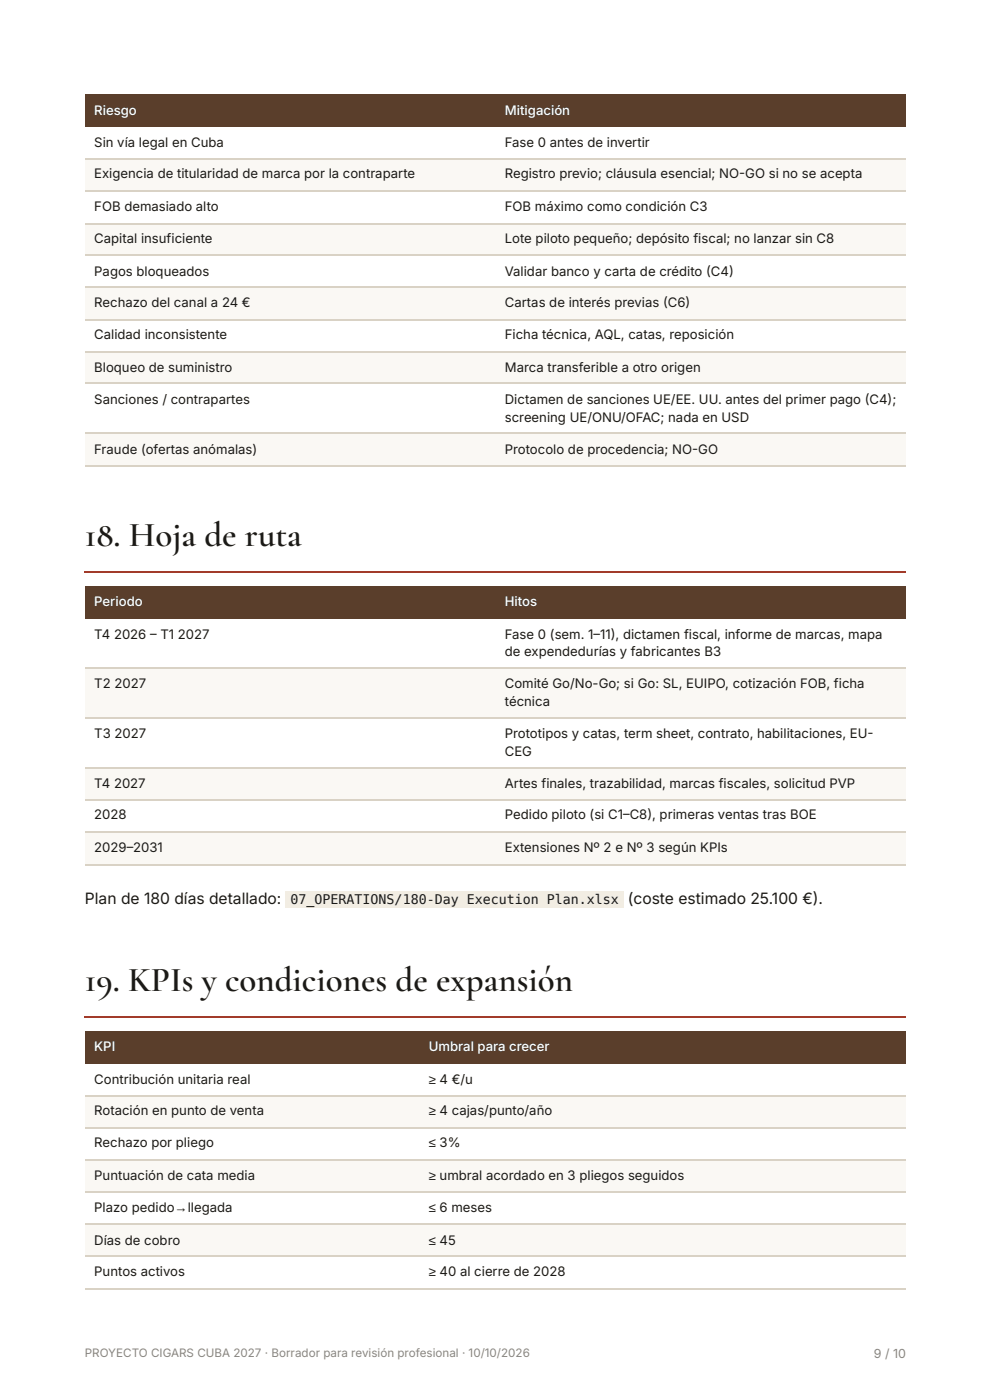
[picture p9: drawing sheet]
<svg xmlns="http://www.w3.org/2000/svg" width="210mm" height="297mm" viewBox="0 0 210 297" stroke-linecap="round" stroke-linejoin="round" font-family="sans-serif">
<defs><g id="words">
<g font-size="7.4" fill="#1b1a17">
<text x="18" y="115.9">18. Hoja de ruta</text>
<text x="18" y="210.3">19. KPIs y condiciones de expansión</text>
</g>
<g font-size="3.3" fill="#1b1a17">
<text x="18" y="191.8">Plan de 180 días detallado:</text>
<text x="133.1" y="191.8">(coste estimado 25.100 €).</text>
</g>
<g font-size="2.8" fill="#fff">
<text x="20" y="24.3">Riesgo</text>
<text x="107" y="24.3">Mitigación</text>
<text x="20" y="128.6">Periodo</text>
<text x="107" y="128.6">Hitos</text>
<text x="20" y="223">KPI</text>
<text x="90.9" y="223">Umbral para crecer</text>
</g>
<g font-size="2.8" fill="#1b1a17">
<text x="20" y="31.2">Sin vía legal en Cuba</text>
<text x="107" y="31.2">Fase 0 antes de invertir</text>
<text x="20" y="37.8">Exigencia de titularidad de marca por la contraparte</text>
<text x="107" y="37.8">Registro previo; cláusula esencial; NO-GO si no se acepta</text>
<text x="20" y="44.7">FOB demasiado alto</text>
<text x="107" y="44.7">FOB máximo como condición C3</text>
<text x="20" y="51.6">Capital insuficiente</text>
<text x="107" y="51.6">Lote piloto pequeño; depósito fiscal; no lanzar sin C8</text>
<text x="20" y="58.5">Pagos bloqueados</text>
<text x="107" y="58.5">Validar banco y carta de crédito (C4)</text>
<text x="20" y="65.1">Rechazo del canal a 24 €</text>
<text x="107" y="65.1">Cartas de interés previas (C6)</text>
<text x="20" y="72">Calidad inconsistente</text>
<text x="107" y="72">Ficha técnica, AQL, catas, reposición</text>
<text x="20" y="78.8">Bloqueo de suministro</text>
<text x="107" y="78.8">Marca transferible a otro origen</text>
<text x="20" y="85.7">Sanciones / contrapartes</text>
<text x="107" y="85.7">Dictamen de sanciones UE/EE. UU. antes del primer pago (C4);</text>
<text x="107" y="89.4">screening UE/ONU/OFAC; nada en USD</text>
<text x="20" y="96.3">Fraude (ofertas anómalas)</text>
<text x="107" y="96.3">Protocolo de procedencia; NO-GO</text>
<text x="20" y="135.5">T4</text>
<text x="24.2" y="135.5">2026 – T1</text>
<text x="37.7" y="135.5">2027</text>
<text x="107" y="135.5">Fase 0 (sem. 1–11), dictamen fiscal, informe de marcas, mapa</text>
<text x="107" y="139.2">de expendedurías y fabricantes B3</text>
<text x="20" y="146">T2</text>
<text x="24.3" y="146">2027</text>
<text x="107" y="146">Comité Go/No-Go; si Go: SL, EUIPO, cotización FOB, ficha</text>
<text x="107" y="149.8">técnica</text>
<text x="20" y="156.6">T3</text>
<text x="24.3" y="156.6">2027</text>
<text x="107" y="156.6">Prototipos y catas, term sheet, contrato, habilitaciones, EU-</text>
<text x="107" y="160.3">CEG</text>
<text x="20" y="167.2">T4</text>
<text x="24.2" y="167.2">2027</text>
<text x="107" y="167.2">Artes finales, trazabilidad, marcas fiscales, solicitud PVP</text>
<text x="20" y="173.8">2028</text>
<text x="107" y="173.8">Pedido piloto (si C1–C8), primeras ventas tras BOE</text>
<text x="20" y="180.7">2029–2031</text>
<text x="107" y="180.7">Extensiones Nº 2 e Nº 3 según KPIs</text>
<text x="61.6" y="191.8">07_OPERATIONS/180-Day Execution Plan.xlsx</text>
<text x="20" y="229.9">Contribución unitaria real</text>
<text x="90.9" y="229.9">≥ 4 €/u</text>
<text x="20" y="236.5">Rotación en punto de venta</text>
<text x="90.9" y="236.5">≥ 4 cajas/punto/año</text>
<text x="20" y="243.4">Rechazo por pliego</text>
<text x="90.9" y="243.4">≤ 3%</text>
<text x="20" y="250.3">Puntuación de cata media</text>
<text x="90.9" y="250.3">≥ umbral acordado en 3 pliegos seguidos</text>
<text x="20" y="257.2">Plazo pedido→llegada</text>
<text x="90.9" y="257.2">≤ 6 meses</text>
<text x="20" y="264">Días de cobro</text>
<text x="90.9" y="264">≤ 45</text>
<text x="20" y="270.7">Puntos activos</text>
<text x="90.9" y="270.7">≥ 40 al cierre de 2028</text>
</g>
<text font-size="2.6" fill="#8c877e" x="185.3" y="288.1">9 / 10</text>
<text font-size="2.5" fill="#8c877e" x="18" y="287.9">PROYECTO CIGARS CUBA 2027 · Borrador para revisión profesional · 10/10/2026</text>
</g></defs>
<g fill="#5a3e2b">
<path d="M18 20.1h87v6.9h-87z"/>
<path d="M105 20.1h87v6.9h-87z"/>
</g>
<g fill="#faf8f4">
<path d="M18 33.9h87v6.6h-87z"/>
<path d="M105 33.9h87v6.6h-87z"/>
<path d="M18 47.4h87v6.8h-87z"/>
<path d="M105 47.4h87v6.8h-87z"/>
<path d="M18 61.1h87v6.6h-87z"/>
<path d="M105 61.1h87v6.6h-87z"/>
<path d="M18 74.6h87v6.9h-87z"/>
<path d="M105 74.6h87v6.9h-87z"/>
<path d="M18 92.1h87v6.9h-87z"/>
<path d="M105 92.1h87v6.9h-87z"/>
</g>
<path d="M18 33.7h174M18 40.6h174M18 47.5h174M18 54.1h174M18 61h174M18 67.9h174M18 74.7h174M18 81.4h174M18 91.9h174M18 98.8h174" fill="none" stroke="#d9d2c5" stroke-width=".26"/>
<path d="M18 121.3h174" fill="none" stroke="#a23b2a" stroke-width=".26"/>
<g fill="#5a3e2b">
<path d="M18 124.4h87v6.8h-87z"/>
<path d="M105 124.4h87v6.8h-87z"/>
</g>
<g fill="#faf8f4">
<path d="M18 141.8h87v10.6h-87z"/>
<path d="M105 141.8h87v10.6h-87z"/>
<path d="M18 163h87v6.9h-87z"/>
<path d="M105 163h87v6.9h-87z"/>
<path d="M18 176.5h87v6.9h-87z"/>
<path d="M105 176.5h87v6.9h-87z"/>
</g>
<path d="M18 141.7h174M18 152.3h174M18 162.8h174M18 169.7h174M18 176.6h174M18 183.5h174" fill="none" stroke="#d9d2c5" stroke-width=".26"/>
<path d="M18 215.8h174" fill="none" stroke="#a23b2a" stroke-width=".26"/>
<g fill="#5a3e2b">
<path d="M18 218.8h70.9v6.9h-70.9z"/>
<path d="M88.9 218.8h103.1v6.9h-103.1z"/>
</g>
<g fill="#faf8f4">
<path d="M18 232.6h70.9v6.6h-70.9z"/>
<path d="M88.9 232.6h103.1v6.6h-103.1z"/>
<path d="M18 246.1h70.9v6.8h-70.9z"/>
<path d="M88.9 246.1h103.1v6.8h-103.1z"/>
<path d="M18 259.8h70.9v6.9h-70.9z"/>
<path d="M88.9 259.8h103.1v6.9h-103.1z"/>
</g>
<path d="M18 232.4h174M18 239.3h174M18 246.2h174M18 252.8h174M18 259.7h174M18 266.6h174M18 273.4h174" fill="none" stroke="#d9d2c5" stroke-width=".26"/>
<path d="M60.6 189.2h71.7v3.4h-71.7z" fill="#f2ede3"/>
<use href="#words"/>
</svg>
